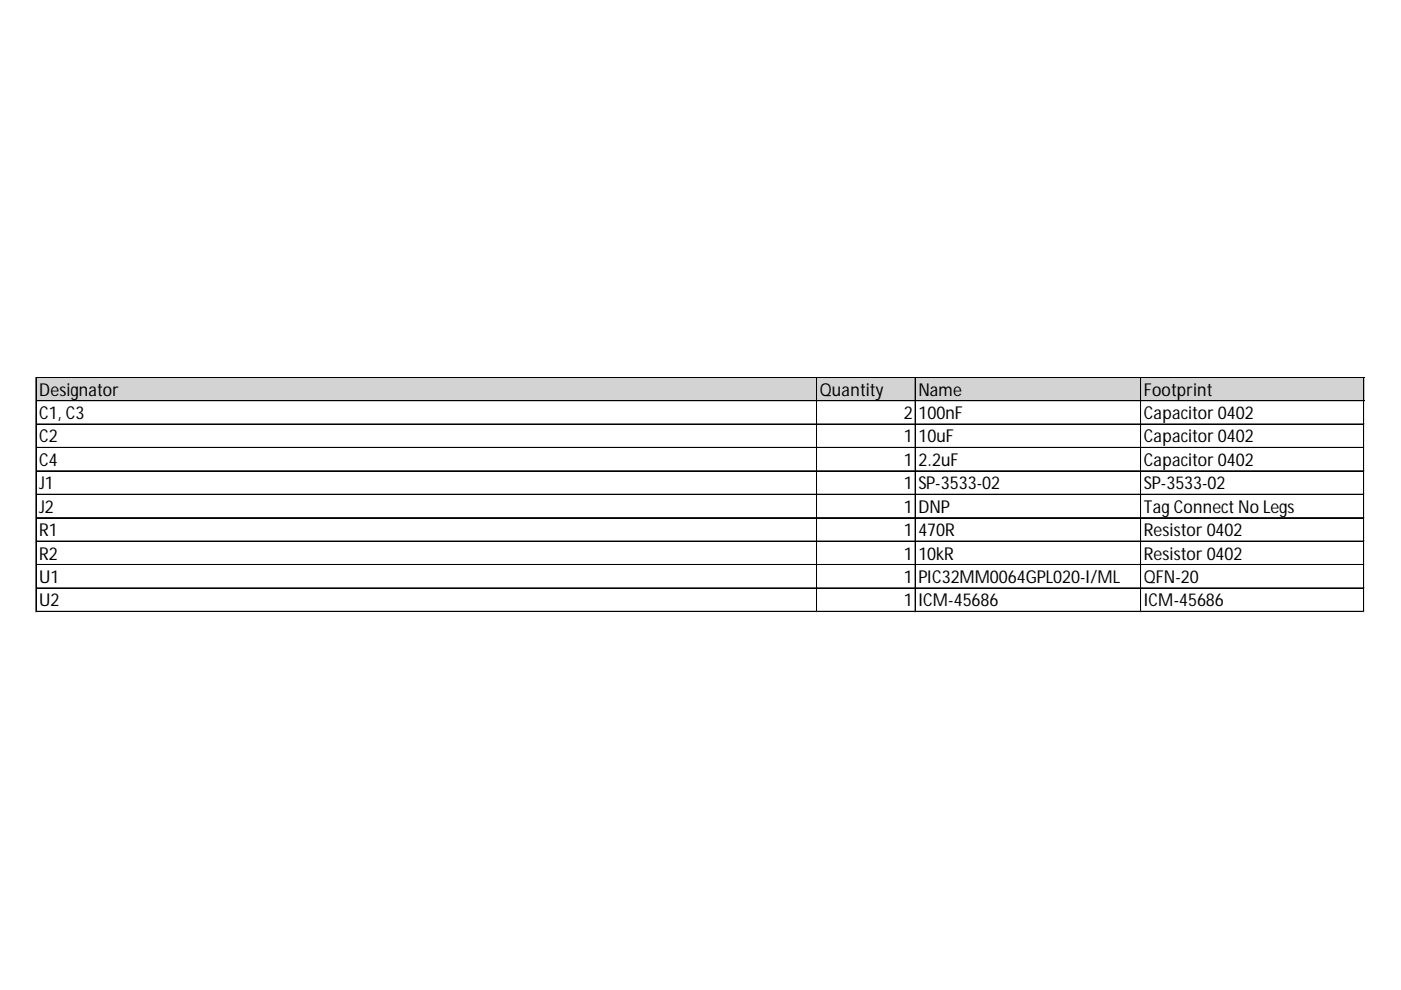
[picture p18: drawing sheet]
<svg xmlns="http://www.w3.org/2000/svg" width="297mm" height="210mm" viewBox="0 0 297 210" stroke-linecap="round" stroke-linejoin="round" font-family="sans-serif">
<defs><g id="words">
<g font-size="3.8">
<text x="8.3" y="83.9">Designator</text>
<text x="173.8" y="83.9">Quantity</text>
<text x="194.7" y="83.9">Name</text>
<text x="242.5" y="83.9">Footprint</text>
<text x="8.3" y="88.9">C1, C3</text>
<text x="191.6" y="88.9">2</text>
<text x="194.7" y="88.9">100nF</text>
<text x="242.5" y="88.9">Capacitor 0402</text>
<text x="8.3" y="93.8">C2</text>
<text x="191.6" y="93.8">1</text>
<text x="194.7" y="93.8">10uF</text>
<text x="242.5" y="93.8">Capacitor 0402</text>
<text x="8.3" y="98.8">C4</text>
<text x="191.6" y="98.8">1</text>
<text x="194.7" y="98.8">2.2uF</text>
<text x="242.5" y="98.8">Capacitor 0402</text>
<text x="8.3" y="103.7">J1</text>
<text x="191.6" y="103.7">1</text>
<text x="194.7" y="103.7">SP-3533-02</text>
<text x="242.5" y="103.7">SP-3533-02</text>
<text x="8.3" y="108.7">J2</text>
<text x="8.3" y="113.7">R1</text>
<text x="191.6" y="108.7">1</text>
<text x="191.6" y="113.7">1</text>
<text x="194.7" y="108.7">DNP</text>
<text x="194.7" y="113.7">470R</text>
<text x="242.5" y="108.7">Tag Connect No Legs</text>
<text x="242.5" y="113.7">Resistor 0402</text>
<text x="8.3" y="118.6">R2</text>
<text x="191.6" y="118.6">1</text>
<text x="194.7" y="118.6">10kR</text>
<text x="242.5" y="118.6">Resistor 0402</text>
<text x="8.3" y="123.6">U1</text>
<text x="191.6" y="123.6">1</text>
<text x="194.7" y="123.6">PIC32MM0064GPL020-I/ML</text>
<text x="242.5" y="123.6">QFN-20</text>
<text x="8.3" y="128.6">U2</text>
<text x="191.6" y="128.6">1</text>
<text x="194.7" y="128.6">ICM-45686</text>
<text x="242.5" y="128.6">ICM-45686</text>
</g>
</g></defs>
<path d="M7.7 80.1h281.6v5h-281.6z" fill="#d3d3d3"/>
<g fill="none" stroke="#000" stroke-width=".21">
<path d="M7.6 80v49.8M7.7 80v49.8M7.8 80h281.5M7.8 84.9h281.5M7.8 85h281.5M7.8 89.9h281.5M7.8 90h281.5M7.8 94.9h281.5M7.8 99.8h281.5M7.8 99.9h281.5M173.1 80.1v49.7M173.2 80.1v49.7"/>
<path d="M194 80.1v49.7M194.1 80.1v49.7M241.8 80.1v49.7M241.9 80.1v49.7M289.1 80.1v49.7M289.2 80.1v49.7M7.8 104.8h281.5M7.8 104.9h281.5M7.8 109.8h281.5M7.8 114.7h281.5M7.8 114.8h281.5M7.8 119.7h281.5"/>
<path d="M7.8 119.8h281.5M7.8 124.6h281.5M7.8 124.7h281.5M7.8 129.6h281.5M7.8 129.7h281.5"/>
</g>
<path d="M7.6 129.8h.1" fill="none" stroke="#e0e0e0" stroke-width=".21"/>
<path d="M7.6 129.8h.2z" fill="#e0e0e0"/>
<path d="M173.1 129.8h.1" fill="none" stroke="#e0e0e0" stroke-width=".21"/>
<path d="M173.1 129.8h.2z" fill="#e0e0e0"/>
<path d="M194 129.8h.1" fill="none" stroke="#e0e0e0" stroke-width=".21"/>
<path d="M194 129.8h.2z" fill="#e0e0e0"/>
<path d="M241.8 129.8h.1" fill="none" stroke="#e0e0e0" stroke-width=".21"/>
<path d="M241.8 129.8h.2z" fill="#e0e0e0"/>
<path d="M289.1 129.8h.1" fill="none" stroke="#e0e0e0" stroke-width=".21"/>
<path d="M289.1 129.8h.2z" fill="#e0e0e0"/>
<path d="M289.3 89.9h.1" fill="none" stroke="#e0e0e0" stroke-width=".21"/>
<path d="M289.3 89.9v.2z" fill="#e0e0e0"/>
<path d="M289.3 94.9h.1" fill="none" stroke="#e0e0e0" stroke-width=".21"/>
<path d="M289.3 94.9v.1z" fill="#e0e0e0"/>
<path d="M289.3 99.8h.1" fill="none" stroke="#e0e0e0" stroke-width=".21"/>
<path d="M289.3 99.8v.2z" fill="#e0e0e0"/>
<path d="M289.3 104.8h.1" fill="none" stroke="#e0e0e0" stroke-width=".21"/>
<path d="M289.3 104.8v.2z" fill="#e0e0e0"/>
<path d="M289.3 109.8h.1" fill="none" stroke="#e0e0e0" stroke-width=".21"/>
<path d="M289.3 109.8v.1z" fill="#e0e0e0"/>
<path d="M289.3 114.7h.1" fill="none" stroke="#e0e0e0" stroke-width=".21"/>
<path d="M289.3 114.7v.2z" fill="#e0e0e0"/>
<path d="M289.3 119.7h.1" fill="none" stroke="#e0e0e0" stroke-width=".21"/>
<path d="M289.3 119.7v.2z" fill="#e0e0e0"/>
<path d="M289.3 124.6h.1" fill="none" stroke="#e0e0e0" stroke-width=".21"/>
<path d="M289.3 124.6v.2z" fill="#e0e0e0"/>
<path d="M289.3 129.6h.1" fill="none" stroke="#e0e0e0" stroke-width=".21"/>
<path d="M289.3 129.6v.2z" fill="#e0e0e0"/>
<use href="#words"/>
</svg>
